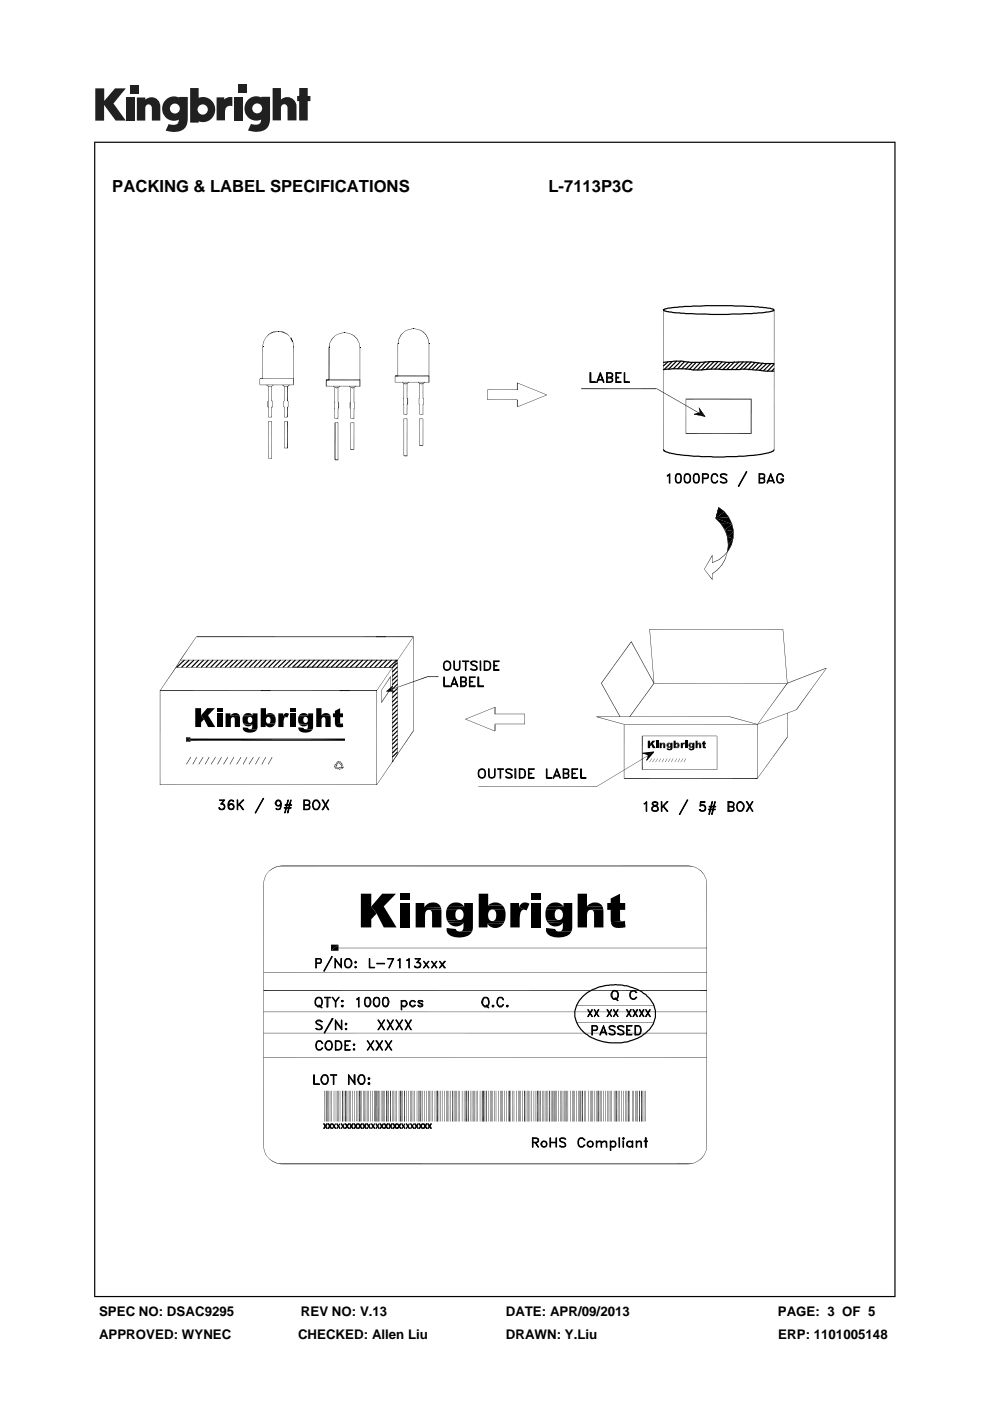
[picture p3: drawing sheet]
<svg xmlns="http://www.w3.org/2000/svg" width="210mm" height="297mm" viewBox="0 0 210 297" stroke-linecap="round" stroke-linejoin="round" font-family="sans-serif">
<defs><g id="words">
<g font-size="3.5">
<text x="23.8" y="40.6">PACKING &amp; LABEL SPECIFICATIONS</text>
<text x="116.3" y="40.6">L-7113P3C</text>
</g>
<g font-size="2.8">
<text x="21" y="279">SPEC NO: DSAC9295</text>
<text x="63.8" y="279">REV NO: V.13</text>
<text x="107.3" y="279">DATE: APR/09/2013</text>
<text x="165" y="279">PAGE: 3 OF 5</text>
<text x="21" y="283.8">APPROVED: WYNEC</text>
<text x="63.2" y="283.8">CHECKED: Allen Liu</text>
<text x="107.3" y="283.8">DRAWN: Y.Liu</text>
<text x="165.1" y="283.8">ERP: 1101005148</text>
</g>
</g></defs>
<g fill="#231f20">
<path d="M20.2 18.7h1.9v2.7l2.3-2.7h2.3l-2.6 3.2 2.6 3.7h-2.2l-2.4-3.3v3.3h-1.9z"/>
<path d="M26.7 20.7h1.8v4.9h-1.8z"/>
<path d="M49.6 20.7h1.8v4.9h-1.8z"/>
<path d="M27.6 18h1.8v1.8h-1.8z"/>
<path d="M50.6 17.9h1.8v1.8h-1.8z"/>
<path d="M29 20.7h1.8v.4a1.9 1.9 0 0 1 2.2-.3 1.9 1.9 0 0 1 1 2v2.8h-1.8v-2.7a.7 .7 0 0 0-.7-.8 .7 .7 0 0 0-.7 .8v2.7h-1.8z"/>
<path d="M45.9 20.6h1.7v.5a2.02 2.02 0 0 1 1.7-.5v1.9h-.2a1.12 1.12 0 0 0-1.4 1.3v1.7h-1.8z"/>
<path d="M57.8 18.7h1.8v2.4a1.98 1.98 0 0 1 2.2-.3 1.98 1.98 0 0 1 1.1 2v2.7h-1.9v-2.6a.7 .7 0 0 0-.7-.8 .7 .7 0 0 0-.7 .8v2.6h-1.8z"/>
<path d="M63.5 18.7h1.8v1.6h.5v1.1h-.5v4.1h-1.8v-4.1h-.5v-1.1h.5z"/>
<path d="M40.3 18.7v7.3h1.8v-.3a2.63 2.63 0 0 0 3.5-2.5 2.63 2.63 0 0 0-3.5-2.5v-2zM41.9 23.2a1.1 1.1 0 0 1 2.2 0 1.1 1.1 0 0 1-2.2 0z"/>
<path d="M35.3 21a2.56 2.56 0 0 0-.6 3.3 2.56 2.56 0 0 0 3.2 1.1 1.09 1.09 0 0 1-1.5 1.1l-.6-.2-.7 1.4a5.3 5.3 0 0 0 3.8-.2 2.69 2.69 0 0 0 .9-2.4v-4.5h-1.8v.1l-.8-.2a2.44 2.44 0 0 0-1.9 .5zM36 23a1.06 1.06 0 0 1 2.1 0 1.06 1.06 0 0 1-2.1 0z"/>
<path d="M52.8 21a2.56 2.56 0 0 0-.6 3.3 2.56 2.56 0 0 0 3.2 1 1.09 1.09 0 0 1-1.5 1.1l-.7-.1-.6 1.4a5.3 5.3 0 0 0 3.7-.3 2.69 2.69 0 0 0 1-2.3v-4.6h-1.8v.2l-.9-.3a2.44 2.44 0 0 0-1.8 .6zM53.5 23a1.06 1.06 0 0 1 2.1 0 1.06 1.06 0 0 1-2.1 0z"/>
</g>
<g fill="#000">
<path d="M55.7 73.4l.1 .1zM55.8 72.5l-.1 1zM55.9 72.5l-.2 1zM56.3 71.6l-.5 .9zM56.4 71.6l-.6 .9zM57 70.8l.1 .1-.8 .7zM56.3 71.6l.8-.7zM57 70.8l.9-.5 .1 .2zM57 70.8l1-.3-.9 .4zM59 70.1l.1 .1zM57.9 70.3l1.1-.1zM57.9 70.3h1.1l-1 .2z"/>
<path d="M59 70.2l1 .3zM59 70.2l1.1 .1-.1 .2zM60.1 70.3l.8 .6-.9-.4zM60.1 70.3l.9 .5-.1 .1zM61 70.8l.7 .8-.8-.7zM61.7 71.6l.4 .9zM61.7 71.6l.5 .9zM62.1 72.5l.2 1zM62.2 72.5l.1 1zM69.8 73.7l.1 .1zM69.9 72.8l-.2 1zM70 72.8l-.1 1h-.2z"/>
<path d="M70.4 71.8l.1 .1-.6 .9zM70.5 71.9l-.6 .9zM71.1 71.1l-.7 .7zM70.4 71.8l.7-.6-.6 .7zM71.1 71.1l1-.5zM71.1 71.1l1-.4zM73.1 70.4l.1 .1zM72.1 70.6l1-.1zM72.1 70.6h1zM73.1 70.5l1 .2zM74.1 70.6l.9 .6zM74.1 70.6l.9 .5v.1z"/>
<path d="M75 71.1l.7 .8-.7-.7zM75 71.1l.8 .7-.1 .1zM75.8 71.8l.3 1-.4-.9zM75.8 71.8l.4 1zM76.1 72.8l.2 1zM76.4 73.7l.1 .1zM76.2 72.8l.2 1zM83.8 79.7v1.4zM84.4 72.8l.1 .1zM83.8 79.8l.6-.2v.2zM83.8 79.6h.6l-.6 .2zM84.5 71.9l-.2 1z"/>
<path d="M84.6 72l-.3 .9zM85 71l.1 .1-.6 .8zM85.1 71.1l-.5 .9-.1-.1zM85.8 70.2l-.8 .8zM85 71l.8-.7-.7 .8zM85.8 70.2l.9-.4zM85.8 70.2l.9-.3zM87.7 69.5l.1 .1zM86.7 69.8l1-.2zM86.7 69.8l1-.1zM87.7 69.6l1 .3zM88.7 69.8l.9 .5z"/>
<path d="M88.7 69.8l1 .4-.1 .1zM89.7 70.2l.7 .9-.8-.8zM89.7 70.2l.7 .8v.1zM90.4 71l.4 1-.4-.9zM90.4 71l.5 .9-.1 .1zM90.9 79.7l.1 1.4zM90.9 71.9v1zM91 72.8l.1 .1zM90.9 71.9l.1 1zM55.1 80.3v1.3zM55.1 80.3l.6-.1zM55.1 80.2h.6z"/>
<path d="M56.5 81.7l.1-.1 .2 .3zM56.6 81.6l.3 .2-.1 .1zM56.8 85l.1 1.3h-.1zM56.8 86.2v.2zM56.9 86.2l-.1 .2zM56.8 81.9l.5 .1zM56.8 85h.1zM56.8 85h.1v1.3zM56.9 81.8l.4 .2zM56.9 89.4l.1-.1 .1 .1zM56.9 88.4l.1-.1 .1 .2zM57 89.3l.1 .1z"/>
<path d="M57 88.3l.1 .2zM57 97.1h.7zM57 97.2l.7-.1zM57.1 89.4h.2zM57.1 88.4l.2 .1zM57.2 89.4l.1-.1zM57.3 81.9h.4zM57.3 81.9l.4-.1zM57.2 89.4h.1zM57.3 88.4v.1zM57.3 89.3l.1 .1zM57.4 88.3l-.1 .1z"/>
<path d="M57.4 89.3l.1 .1zM57.4 88.3l.1 .1zM57.6 85h.2zM57.5 89.3l.1 .1zM57.5 88.3l.1 .2zM57.7 85l.1 1.3zM57.7 81.8l.3-.1zM57.9 81.6l.1 .1-.3 .1zM57.5 89.3l.2 .1h-.1zM57.5 88.3l.2 .1-.1 .1zM57.6 86.4l.2-.2v.2zM57.6 86.2h.2l-.2 .2z"/>
<path d="M59.9 81.7l.1-.1 .2 .3zM60 81.6l.3 .2-.1 .1zM60.1 85l.1 1.3zM60.2 86.2v.2zM60.3 86.2l-.1 .2zM60.2 81.9l.4 .1zM60.2 85h.1zM60.3 81.8l.3 .2zM60.3 88.3l.2 .2zM60.3 89.3l.2 .1zM60.3 94.9h.7zM60.3 95l.7-.1z"/>
<path d="M60.5 88.4l.1 .1zM60.5 89.4h.1zM60.6 88.4l.1 .1zM60.6 89.4h.1zM60.6 89.3l.1 .1h-.1zM60.6 81.9h.6zM60.6 88.4l.2-.1zM60.6 88.4h.2zM60.6 89.3l.2 .1zM60.8 88.3l.1 .1zM60.8 89.3l.1 .1zM61 85h.1z"/>
<path d="M60.9 88.3l.1 .2zM60.9 89.3l.1 .1zM61.1 85l.1 1.3zM61.1 86.2l-.1 .2zM61 86.2v.2zM61.3 81.6l.1 .1-.3 .1zM61.1 81.8l.3-.1-.2 .2zM62.3 80.2v1.4zM69.1 80.6l.2 1.3h-.2zM69.1 80.6h.2v1.3zM69.2 80.6l.6-.1v.1zM69.2 80.5h.6l-.6 .1z"/>
<path d="M70.6 81.9l.1-.1 .3 .4zM70.7 81.8l.3 .4zM70.9 85.3l.1 1.3zM70.9 86.6h.2zM70.9 86.7l.2-.1zM71 82.1l.4 .2zM71 82.1l.4 .1v.1zM70.9 85.4l.2-.1zM70.9 85.3h.2zM71.1 89.5v.2zM71.1 89.5l.1 .1-.1 .1zM71.1 88.7v.1z"/>
<path d="M71.1 88.7h.1zM71.1 97.4h.6l-.6 .2zM71.1 97.6l.6-.2v.2zM71.1 89.7h.2zM71.1 88.8h.2zM71.2 89.6l.1 .1zM71.2 88.7l.1 .1zM71.3 89.6l.1 .1zM71.3 88.7l.1 .1zM71.4 82.2h.4l-.4 .1zM71.4 82.2h.4zM71.5 89.5l-.1 .1z"/>
<path d="M71.5 88.6v.2zM71.4 88.7l.1 .1zM71.5 89.5l.1 .1zM71.5 88.6l.1 .2zM71.6 89.6l.1-.1v.2zM71.5 89.5h.2zM71.7 88.6l-.1 .2zM71.5 88.6h.2l-.1 .2zM71.7 85.4l.1-.1zM71.7 85.3l.2 1.3h-.2zM71.7 82.1l.4-.3 .1 .1zM71.7 89.5v.2z"/>
<path d="M71.7 88.6v.2zM71.7 86.7l.1-.1zM71.7 82.1l.5-.2-.4 .3zM71.7 85.3h.2v1.3zM74 81.9l.1-.1 .3 .4zM74.1 81.8l.3 .4zM74.2 85.3l.2 1.3h-.2zM74.3 86.7l.1-.1zM74.3 85.4l.1-.1zM74.2 85.3h.2v1.3zM74.4 82.1l.4 .2zM74.4 82.1l.4 .1v.1z"/>
<path d="M74.4 88.8h.1zM74.4 89.6v-.1l.1 .2zM74.4 95.2h.6l-.6 .2zM74.4 95.4l.6-.2v.2zM74.4 88.7l.1 .1zM74.4 89.5l.1 .2zM74.5 88.7l.1 .1zM74.5 89.6l.1 .1zM74.6 88.7l.2 .1zM74.6 89.6l.2 .1zM74.8 82.2h.4l-.4 .1zM74.8 82.2h.4z"/>
<path d="M74.7 88.7l.2-.1v.2zM74.7 88.7l.2 .1zM74.7 89.6l.2-.1zM74.7 89.6h.2zM74.9 88.6l.1 .2zM74.9 89.5l.1 .1zM75 85.3h.2zM75 85.4l.2-.1zM75 88.6v.2zM75 89.5v.2zM75.1 85.3l.1 1.3zM75.1 82.1l.4-.3v.1z"/>
<path d="M75 88.6l.1 .1-.1 .1zM75 89.5l.1 .1-.1 .1zM75 86.7l.2-.1zM75 86.6h.2zM75.1 82.1l.4-.2-.3 .3zM76.3 80.6l.1 1.3zM85.3 81l.2 .3zM85.3 81l.3 .2-.1 .1zM85.5 84.4l.1 1.3zM85.5 85.7h.2zM85.5 85.8l.2-.1zM85.5 81.3l.1-.1 .4 .3z"/>
<path d="M85.6 81.2l.4 .1v.2zM85.6 88.8l.1-.1 .1 .2zM85.5 84.5l.2-.1zM85.5 84.4h.2zM85.7 88.7l.1 .2zM85.7 87.8l.1 .1zM85.7 87.8h.2zM85.7 96.6h.7l-.7 .1zM85.7 96.7l.7-.1v.1zM85.8 88.8l.2 .1zM85.8 87.9h.2zM85.9 87.8l.1 .1z"/>
<path d="M86 81.3h.5l-.5 .2zM86 81.3h.5zM86 88.8v.1zM86 87.8v.1zM86.1 88.7l-.1 .1zM86.1 87.8v.1zM86 87.8l.1 .1zM86.1 88.7l.1 .1zM86.1 87.8l.1 .1zM86.3 84.4h.2zM86.3 84.5l.2-.1zM86.2 88.7l.1 .2z"/>
<path d="M86.2 87.9l.1-.1zM86.1 87.8h.2l-.1 .1zM86.4 84.4l.1 1.3h-.1zM86.6 81l.1 .1-.3 .1zM86.2 88.7l.2 .1-.1 .1zM86.3 85.8l.2-.1zM86.3 85.7h.2zM86.4 81.2l.3-.1-.2 .2zM86.4 84.4h.1v1.3zM88.7 81.1v-.1l.2 .3zM88.7 81l.3 .2-.1 .1zM88.8 84.4l.1 1.3z"/>
<path d="M88.9 85.8l.1-.1zM88.9 81.3l.1-.1 .4 .3zM88.9 84.5l.1-.1zM89 81.2l.4 .1v.2zM89 87.9h.2zM89 88.8l.1-.1 .1 .2zM89 94.4h.7l-.7 .1zM89 94.5l.7-.1v.1zM89.1 87.8l.1 .1zM89.1 88.7l.1 .2zM89.2 87.8l.1 .1zM89.2 88.8l.1 .1z"/>
<path d="M89.3 87.8l.1 .1zM89.3 88.8l.1 .1zM89.4 81.3h.4l-.4 .2zM89.4 81.3h.4zM89.3 87.8h.2v.1zM89.3 87.8l.2 .1zM89.3 88.8l.2-.1zM89.3 88.8h.2zM89.5 87.8l.1 .1zM89.5 88.7l.1 .1zM89.7 84.4h.1zM89.7 84.5l.1-.1z"/>
<path d="M89.6 87.8l.1 .1zM89.6 88.7l.1 .2zM89.8 84.4v1.3zM89.8 81.2l.3-.2 .1 .1zM89.7 85.8l.1-.1zM89.7 85.7h.1zM89.8 81.2l.4-.1-.4 .2zM109.6 81.1l.2 1.6h-.2zM109.6 84.8l.2 1.4h-.2zM109.7 81.1l6.3 2.6zM109.7 81.2l6.3 2.6zM109.7 86.2l6.3-2.5z"/>
<path d="M109.7 86.3l6.3-2.6zM109.6 81.1h.2v1.6zM109.6 84.8h.2v1.4zM139.2 82.4l10.4 5.9h-.1zM139.2 82.4l.1-.1 10.3 6zM148.2 86.4l1.4 1.9-1.2-.7zM147.3 87.8l1.1-.2 1.2 .7zM148.2 86.5l1.4 1.8h-.1zM148.2 86.4l1.4 1.9-1.4-1.8zM151 117.7l-1.7 3zM151 117.7l.1 1.6zM151 119.2l1.4-.5h.1z"/>
<path d="M151 117.7l.1 .1-1.7 2.9zM151 119.2l1.5-.5-1.4 .6zM151.8 109.8l3.5 1.3-2.3-.1zM152.4 107.6l-.5 2.3zM152.4 118.7l1.2-1 .1 .1zM152.5 107.6l1.2 .9-1.9 1.3zM152.4 118.7l1.3-.9-1.2 .9zM151.8 109.9l.1-.1 .8 1.1zM151.9 109.8l.9 1-.1 .1zM151.9 109.8l1 1.2-1.1-1.1zM153 111l2.3 .1-1.5 1.2zM151.9 109.8l1.1 1.2h-.1z"/>
<path d="M153.7 118.6l.1 .1-.7 1.1zM153.8 118.7l-.7 1.1zM152.8 110.8l.7 1.3-.8-1.2zM152.8 110.8l.8 1.2-.1 .1zM154.5 116.6l.1 .1-1 1zM152.5 107.6l1.1 .9-1.2-.9zM151.8 109.8l1.9-1.3 .9 1.2zM154.6 116.7l-.9 1.1-.1-.1zM152.5 107.6l1.2 .8-.1 .1zM152.9 111h.1l.7 1.4zM154.2 117.3l-.5 1.3zM153.8 112.3l1.8 .3-1.3 1.2z"/>
<path d="M153 111l.8 1.3-.1 .1zM154.2 117.3l-.4 1.4-.1-.1zM153.5 112.1l.1-.1 .5 1.2zM154.4 115.9l-.2 1.4zM153.6 112l.6 1.2zM154.4 115.4l-.2 1.6zM153.8 112.3l.4 1.5zM154.5 115.9l-.3 1.4zM154.3 113.8l1.2 .4-1 1.2zM154.5 115.4l-.3 1.6zM153.8 112.3l.5 1.5zM154.1 113.2l.2 1.4z"/>
<path d="M154.2 113.8l.2 1.6zM154.3 114.6h.2l-.1 1.3zM154.5 115.4l.6 .3-.8 1.3zM154.3 113.8l.2 1.6zM154.5 114.6l-.1 1.3zM154.2 113.2l.3 1.4h-.2zM155.2 115.3l.1 .1-.8 1.2zM153.6 108.5l.1-.1 .8 1.3zM151.8 109.8l2.8-.1 .7 1.4zM155.3 115.4l-.7 1.3-.1-.1zM153.7 108.4l.9 1.2-.1 .1zM155.5 113.8l-.3 1.5z"/>
<path d="M154.5 109.7l.1-.1 .6 1.4zM153.8 112.3l1.5-1.2 .3 1.5zM155.6 113.9l-.3 1.5zM154.6 109.6l.7 1.4zM155.5 114.2l-.4 1.5-.6-.3zM155.5 112.4v1.4zM155.2 111l.3 1.4zM154.3 113.8l1.3-1.2-.1 1.6zM155.6 112.4v1.5zM155.3 111l.3 1.4zM41.6 135l-3.3 5-.1-.1zM38.2 139.9l-.8 1.6-.1-.1z"/>
<path d="M41.6 135l-3.3 5zM38.2 139.9l.1 .1-.9 1.5zM84.3 139.9l-1 1.6-.1-.1zM84.3 139.9v.1l-1 1.5zM149.3 120.7l1.8 2.1-.1 .1zM149.3 120.7l1.8 2.1zM151 121.6l.1 1.3zM151 121.6l1.1-.8 .1 .1zM151 121.6l1.2-.7-1.1 .8zM153.1 119.8l-1 1zM152.1 120.8l1-1-.9 1.1zM37.3 141.4l-3.4 5z"/>
<path d="M37.3 141.4l.1 .1-3.4 4.9zM39.5 156.4l.8 .3-.8 .6zM39.5 156.4l.1 .9zM39.5 157.3l.8-.3v.3zM39.5 157.3l.8-.6v.3zM39.5 156.4h.8v.3zM40.3 157l.1 .3zM39.5 156.5l.8-.2v.2zM39.5 156.3h.8l-.8 .2zM40.3 156.4l.1 .3zM41.4 150.1h1.3v1.6l.6 .8-.6 .7v.9h-1.3zM43.9 150.1h1.7l-1.5 1.6 1.6 2.4h-1.6l-.8-1.6-.7-.8z"/>
<path d="M46 151.2h1.1v2.9h-1.1zM46 150.1h1.1v.8h-1.1zM47.8 151.2h1.1v.5l1.9 .1 .1 .2-1.5 .1a.55 .55 0 0 0-.4 .7v1.3h-1.2zM49 151.6a1.11 1.11 0 0 1 1.8 .2l-1.9-.1zM49.4 152.1l1.5-.1v2.1h-1.1v-1.5a.39 .39 0 0 0-.4-.5zM51.5 152h1.5a.67 .67 0 0 0-.5 .6 .67 .67 0 0 0 .5 .7l-1.4 .1-.2-.7zM51.5 154.2l1.1 .1 .3 .3h1.6a1.92 1.92 0 0 1-2.9 .2zM51.7 153.6h1.8a1.12 1.12 0 0 1-1.8 0zM51.9 151.4a1.21 1.21 0 0 1 1.7 .3h-2zM51.6 151.7h2v-.5h1l-.1 3.4h-1.5a.45 .45 0 0 0 .5-.6v-.4h-1.8l-.1-.2 1.4-.1a.66 .66 0 0 0 .5-.7 .66 .66 0 0 0-.5-.6h-1.5zM55.3 150.1h1.1v1.4h1.7l.3 .5h-1.5a.73 .73 0 0 0-.5 .7 .73 .73 0 0 0 .5 .7h1.5l-.2 .3h-1.9v.4h-1zM56.4 151.5a1.2 1.2 0 0 1 1.7 0z"/>
<path d="M56.3 153.7h1.9a1.13 1.13 0 0 1-1.9 0zM56.9 152h1.5l.1 .8-.1 .6h-1.5a.75 .75 0 0 0 .5-.7 .75 .75 0 0 0-.5-.7zM59 151.2h1.1v.5l.6 .3a.79 .79 0 0 0-.6 1.2v.9h-1.1zM60.3 151.4a.84 .84 0 0 1 1-.1l-.3 .8-.9-.4zM61.5 151.2h1.1v2.9h-1.1zM61.5 150.1h1.1v.8h-1.1zM63.3 152h1.5a.67 .67 0 0 0-.5 .6 .67 .67 0 0 0 .5 .7l-1.4 .1-.2-.7zM63.3 154.2l1.1 .1 .3 .3h1.6a1.92 1.92 0 0 1-2.9 .2zM63.5 153.6h1.8a1.12 1.12 0 0 1-1.8 0zM63.6 151.4a1.2 1.2 0 0 1 1.8 .3h-2zM63.4 151.7h2v-.5h1l-.1 3.4h-1.5a.45 .45 0 0 0 .5-.6v-.4h-1.8l-.1-.2 1.4-.1a.66 .66 0 0 0 .5-.7 .66 .66 0 0 0-.5-.6h-1.5zM67.1 150.1h1.1v1.5l1.8 .1 .1 .3-1.5 .1a.56 .56 0 0 0-.4 .7v1.3h-1.1z"/>
<path d="M68.2 151.6a1.13 1.13 0 0 1 1.8 .1zM68.6 152.1l1.5-.1v2.1h-1.1v-1.5a.39 .39 0 0 0-.4-.5zM71 150.7l1.1-.6v1.1h.7v.9h-.7v1.1l.3 .2-1.3 .1-.1-1.4h-.4v-.9h.4zM71.1 153.5l1.6-.1 .1 .7-.5 .1a.94 .94 0 0 1-1.2-.7zM73.1 156.7l.1 .3zM87.6 135l-7.7 11.4zM82.8 143.4l-1.9 2.9zM82.8 146l-1.8 3-.1-.1zM82.8 143.4l.1 .1-1.9 2.8zM82.8 146l.1 .1-1.9 2.9zM82 146.5l1.2-1.1-1.1 1.2zM82 146.5l1.7 .1z"/>
<path d="M82 146.6l1.7 .1zM83.2 145.4l-1.1 1.2zM82 146.6l.9-.3 .8 .3zM83.2 145.4l-.2 .9zM82 146.6l1.2-1.2-.3 .9zM83.2 145.4l.1 .1-.3 .8zM82.9 146.3l.8 .4zM83 146.2l.7 .4-.8-.3zM84.3 159.9l-1.1 1.5zM84.3 159.9v.1l-1 1.4zM82 146.6l8.7-3.2v.1zM82 146.5l8.7-3.1z"/>
<path d="M104.9 149.9l.2 1.5h-.2zM104.9 153.5l.2 1.5h-.2zM98.7 152.5l6.3 2.6zM98.7 152.4l6.3 2.6zM98.7 152.5l6.3-2.6zM98.7 152.4l6.3-2.5zM104.9 149.9h.2v1.5zM104.9 153.5h.2v1.5zM133.9 136l-6.3 8.9-.1-.1zM133.9 136v.1l-6.3 8.8zM127.5 144.9l4.1 7-.1 .1zM127.5 144.9l.1-.1 4 7.1z"/>
<path d="M126.5 152l5.9 1.6zM126.5 152l5.9 1.5zM138.7 144.8l-5.1 7.2-.1-.1zM138.7 144.8l.1 .1-5.2 7.1zM137.4 157h.5v.6l.2 .4-.2 .2v.4h-.5zM137.4 160.1l1.2-.6-1.4 1.7zM136.3 159.7l2.3-.2-1.2 .6zM137.7 133.4l1.1 11.4zM133.9 136.1l4.9 8.7-.1 .1zM133.9 136l4.9 8.8-4.9-8.7zM138.4 157h.6l-.5 .6 .6 1h-.6l-.6-1zM139.2 157.5h.5v1.1h-.5z"/>
<path d="M139.2 157h.5v.3h-.5zM139.9 157.5l1.2 .3-.7 .1-.1 .7h-.4zM140.3 157.6a.43 .43 0 0 1 .8 .1zM140.5 157.8h.6v.8h-.4v-.7zM141.4 157.8h.6l-.2 .2 .2 .3h-.6zM141.4 158.6l1.2 .2a.68 .68 0 0 1-1.2-.2zM141.5 158.4h.7l-.2 .2zM141.5 157.6a.47 .47 0 0 1 .7 0zM141.5 157.7l1.1-.2v1.3h-.6l.2-.1v-.3h-.7l.7-.2v-.2l-.2-.2h-.6zM142.9 157h.4v.6h.7l.1 .2h-.6l-.2 .2 .2 .3h.6l-.1 .1-1.1 .2zM143.3 157.6l.3-.1 .4 .1zM143.3 158.5h.7a.45 .45 0 0 1-.7 0z"/>
<path d="M143.5 157.8h.6v.5h-.6l.2-.2zM144.4 157.5h.4v.2l.2 .1-.1 .1-.1 .7h-.4zM144.9 157.5h.4l-.1 .3-.4-.1zM145.3 157.5h.5v1.1h-.5zM145.3 157h.5v.3h-.5zM146.1 157.8h.6l-.2 .2 .2 .3h-.6zM146.1 158.6l1.1 .2a.68 .68 0 0 1-1.1-.2zM146.1 158.4h.7l-.2 .2zM146.1 157.6a.47 .47 0 0 1 .8 0zM146.1 157.7l1.2-.2-.1 1.3h-.5l.1-.1v-.3h-.7l.7-.2 .1-.2-.2-.2h-.6zM147.5 157h.5v.6l.7 .1-.7 .2v.7h-.5zM148 157.6a.45 .45 0 0 1 .7 .1z"/>
<path d="M148.1 157.8h.6v.8h-.4v-.7zM149.1 157.3l.4-.3v.5h.2v.3h-.2l.1 .5-.5 .1v-.6h-.2zM149.1 158.4l.6-.1v.3h-.5zM166.9 144.8l-6.3 8.8zM160.7 153.5l8.3-3.1zM160.7 153.6l8.3-3.2zM166.9 144.8l.1 .1-6.3 8.7zM154.8 152l5.9 1.6zM154.8 152l5.9 1.5zM166 133.4l1 11.4zM166.9 144.8l8.3-3.2-8.2 3.3zM167 144.9l8.2-3.3 .1 .1z"/>
<path d="M175.2 141.7l-6.2 8.8-.1-.1zM175.2 141.7l-6.2 8.8zM40.4 160.5l-.8 1.6-.1-.1zM40.4 160.5l.1 .1-.9 1.5zM41.7 160.5l-.8 1.6-.1-.1zM41.7 160.5l.1 .1-.9 1.5zM43 160.5l-.8 1.6-.1-.1zM43 160.5l.1 .1-.9 1.5zM44.3 160.5l-.7 1.6-.1-.1zM44.3 160.5l.1 .1-.8 1.5zM45.7 160.5l-.9 1.6-.1-.1zM45.7 160.5l.1 .1-1 1.5z"/>
<path d="M46.9 160.5l-.7 1.6-.1-.1zM46.9 160.5l.1 .1-.8 1.5zM48.3 160.5l-.9 1.6v-.1zM48.3 160.5l.1 .1-1 1.5zM49.6 160.5l-.8 1.6-.1-.1zM49.6 160.5v.1l-.8 1.5zM51.1 160.5l-.9 1.6v-.1zM51.1 160.5l.1 .1-1 1.5zM52.4 160.5l-.8 1.6-.1-.1zM52.4 160.5v.1l-.8 1.5zM53.7 160.5l-.8 1.6-.1-.1zM53.7 160.5l.1 .1-.9 1.5z"/>
<path d="M55 160.5l-.8 1.6-.1-.1zM55 160.5l.1 .1-.9 1.5zM56.3 160.5l-.7 1.6-.1-.1zM56.3 160.5l.1 .1-.8 1.5zM57.7 160.5l-.8 1.6-.1-.1zM57.7 160.5l.1 .1-.9 1.5zM71.1 162.1v.6l-.2-.1zM71.1 162.1v.6zM71.3 162.2l-.2 .7zM71 162.1l.1 .1zM71.1 162v.1h-.1zM71.1 162.9l.1 .1z"/>
<path d="M71 162.7l.2 .2zM71.3 162.2h.2l-.3 .7zM71.1 162.9h.1zM71 162.6l.2 .3zM71.3 161.8l.4 .1zM71.7 161.4l-.3 .4h-.1zM71.1 162.1l.2-.2zM71 162l.3-.1zM71.7 161.4v.1l-.3 .3zM71.3 162l.3 .2-.1 .1zM71.4 162.2h.2zM71.3 161.9l.3 .3z"/>
<path d="M71.4 162.1l.2 .1zM71.9 161.6l-.2 .4-.1-.1zM71.2 162.7l.5 .1zM71.2 162.6l.5 .1zM71.9 161.6l-.2 .4zM71.7 161.5l.5 .5v.1zM71.7 161.4v.1zM71.7 161.4h.4zM71.7 161.5l.4-.1zM71.2 163l.5-.1v.2zM71.2 162.9h.5zM71.7 162.8l.1 .2z"/>
<path d="M71.7 161.5l.1-.1 .4 .6zM71.8 162.9l.3 .2-.1 .1zM71.7 162.8v-.1l.1 .3zM71.9 162.7l.2 .1zM71.8 162.9l.3 .2zM71.9 162.6l-.1 .3zM72 163l.1 .2zM71.9 162.6v.3zM72.1 161.5l.4 .3-.1 .1zM72.2 162v.2zM72.2 162.1h.2zM72.2 162.2l.2-.1z"/>
<path d="M72.1 161.5l.1-.1 .3 .4zM72.3 162.3l.3 .4zM72.4 162.3l.2 .4-.3-.4zM72.5 161.8l-.1 .3zM72.5 161.8v.1zM72.5 161.8v.3zM72.3 162.3l.3-.2-.2 .2zM72.6 162.1l.2 .5zM72.1 163.1l.5-.2zM72.1 163l.5-.1zM72.6 162.1l.1 .1-.3 .1zM72 162.8l.7-.2z"/>
<path d="M72.7 162.6l.1 .1zM72 162.9l.7-.3 .1 .2zM72.7 162.6l.1 .1v.1zM72.8 162.6l-.1 .4zM72.8 162.6v.1zM87.6 154.9l-7.7 11.5zM87.6 154.9l.1 .1-7.8 11.4zM126.7 166.7l11.9-7.2zM138.2 160.8l-.5 .8zM138.2 160.8l-.4 .8zM138.8 160.8l-.5 .8zM138.8 160.8l-.4 .8z"/>
<path d="M139.4 160.8l-.4 .8zM139.4 160.8l-.3 .8zM140.1 160.8l-.4 .8zM140.1 160.8l-.3 .8zM140.8 160.8l-.4 .8zM140.8 160.8l-.3 .8zM141.5 160.8l-.5 .8zM141.5 160.8l-.4 .8zM142.1 160.8l-.5 .8zM142.1 160.8l-.4 .8zM142.7 160.8l-.4 .8zM142.7 160.8l-.3 .8z"/>
<path d="M143.5 160.8l-.4 .8zM143.5 160.8l-.3 .8zM144.2 160.8l-.4 .8zM144.9 160.8l-.6 .8zM144.9 160.8l-.5 .8zM145.4 160.8l-.4 .8zM145.4 160.8l-.3 .8zM166.9 156.2l-6.3 8.9zM166.9 156.2l.1 .1-6.3 8.8zM56 186.5l-.2 1zM56.1 186.5l-.3 1zM56.3 185.5l-.3 1z"/>
<path d="M56.4 185.5l-.4 1zM57 184.7l-.7 .8zM57 184.8l-.7 .7zM57 184.7l.8-.6 .1 .1zM57 184.7l.9-.5zM57.8 184.1l.9-.4 .1 .1zM57.8 184.1l1-.3-.9 .4zM58.7 183.7l1-.2v.2zM58.7 183.7h1zM76.5 189.5h2.2v2.7l1.2 1.5-1.2 1.2v1.7h-2.2zM81.1 189.5h2.9l-2.6 2.7 2.7 4.4h-2.7l-1.5-2.9-1.2-1.5zM84.8 191.5h2v5.1h-2z"/>
<path d="M84.8 189.5h2v1.3h-2zM88.2 191.5h1.8v.8l3.5 .1 .1 .4-2.6 .1a.95 .95 0 0 0-.9 1.2v2.5h-1.9zM90.2 192.1a1.98 1.98 0 0 1 3.3 .3l-3.5-.1zM91 192.9l2.6-.1v3.8h-2v-2.8a.73 .73 0 0 0-.6-.9zM94.7 192.8h2.7a1.25 1.25 0 0 0-.5 2.1l.5 .2-2.5 .1-.3-1zM94.8 196.8l1.9 .2 .2 .3 .3 .2h2.9a2.91 2.91 0 0 1-3.1 1.3 1.98 1.98 0 0 1-2.3-2zM95.1 195.6l3.2 .1a2.01 2.01 0 0 1-3.2-.1zM95.3 191.9a2.15 2.15 0 0 1 3.1 .3l-3.4 .1zM95 192.3l3.4-.1v-.7h1.9v5.1l-.2 .9h-2.6a.81 .81 0 0 0 .8-1v-.8l-3.2-.1-.2-.4 2.5-.1a1.18 1.18 0 0 0 .9-1.2 1.18 1.18 0 0 0-.9-1.1h-2.7zM101.5 189.5h2v2.5h3.1l.5 .8h-2.7a1.26 1.26 0 0 0-.7 2l.3 .4 .4 .1h2.6l-.2 .5-3.4 .1v.7h-1.9zM103.5 192a2.15 2.15 0 0 1 3.1 0zM103.4 195.9l3.4-.1a2.02 2.02 0 0 1-3.4 .1z"/>
<path d="M104.4 192.8h2.7a4.1 4.1 0 0 1-.1 2.5h-2.6a1.27 1.27 0 0 0 .8-1.8l-.2-.5zM108.2 191.5h1.9v.8l1 .6a1.62 1.62 0 0 0-.9 2v1.7h-2zM110.6 191.6a1.59 1.59 0 0 1 1.7 0l-.6 1.4-1.6-.7zM112.7 191.5h2v5.1h-2zM112.7 189.5h2v1.3h-2zM115.8 192.8h2.7a1.25 1.25 0 0 0-.5 2.1l.5 .2-2.5 .1-.3-1zM115.8 196.8l2 .2 .1 .3 .4 .2h2.9a2.91 2.91 0 0 1-3.2 1.3 1.98 1.98 0 0 1-2.2-2zM116.2 195.6l3.2 .1a2.01 2.01 0 0 1-3.2-.1zM116.4 191.9a2.15 2.15 0 0 1 3.1 .3l-3.5 .1zM116 192.3l3.5-.1v-.7h1.9v5.1l-.2 .9h-2.7a.81 .81 0 0 0 .9-1v-.8l-3.2-.1-.2-.4 2.5-.1a1.18 1.18 0 0 0 .9-1.2 1.18 1.18 0 0 0-.9-1.1h-2.7zM122.5 189.5h2v2.6l3.3 .1 .2 .6-2.7 .1a.95 .95 0 0 0-.8 1.2v2.5h-2zM124.5 192.1a2.03 2.03 0 0 1 3.3 .1z"/>
<path d="M125.3 192.9l2.7-.1v3.8h-2v-2.8a.73 .73 0 0 0-.7-.9zM129.5 190.5l2-1v2h1.1v1.4h-1.1v2.1l.2 .3h.2l-2.3 .2-.1-2.6h-.7v-1.4h.7zM129.6 195.5l2.9-.3 .2 1.4-1.2 .1a1.48 1.48 0 0 1-1.9-1.2zM146 183.5l1.1 .3zM146 183.5l1.1 .3-1.1-.1zM147.1 183.7l.9 .5zM148 184.1l.7 .7zM148 184.1l.8 .6-.1 .1zM148.7 184.8l.1-.1 .5 .8zM148.8 184.7l.6 .8zM149.3 185.5l.5 1zM149.8 186.5v1z"/>
<path d="M149.4 185.5l.4 1zM149.8 186.5l.1 1zM70.2 200.4h1.5l-1.5 1.1zM70.2 201.5l1.5-1.1v1.1zM70.2 200.3h1.5zM70.2 200.4l1.5-.1zM70.2 200.4l.1 1.1zM71.7 200.4l.1 1.1zM70.2 201.5h1.5zM55.8 242.9l.2 1zM55.9 242.9l.2 1zM56 243.9l.3 .9z"/>
<path d="M56.1 243.9l.3 .9zM56.3 244.8l.7 .9zM56.4 244.8l.6 .9zM57 245.6l.8 .7zM57 245.6l.9 .6-.1 .1zM57.8 246.3l.1-.1 .8 .5zM57.9 246.2l.9 .4-.1 .1zM58.7 246.7l1 .1zM58.8 246.6l.9 .1v.1zM146 246.7h1.1l-1.1 .1zM146 246.7l1.1-.1zM147.1 246.6l.9-.3z"/>
<path d="M147.1 246.6l.9-.4zM148 246.2l.8-.5zM148 246.2l.7-.6 .1 .1zM149.3 244.8l-.6 .8zM149.4 244.8l-.6 .9-.1-.1zM149.8 243.9l-.5 .9zM149.8 242.9v1zM149.9 242.9l-.1 1z"/>
<path d="M20 30v245h169.9v-245zM20.2 30.3h169.5v244.5h-169.5z"/>
</g>
<g fill="none" stroke="#000" stroke-width=".25">
<path d="M62.2 73.5h.1M125.1 79h.2v2l1 .1h-1.2zM127.3 79l.8 2.1-.8-1.7-.7 1.7zM128.8 80l.9-.1 .2-.4-.4-.4h-.7v1.9l.9-.1 .2-.3-.2-.4-.9-.1M129.5 80a.55 .55 0 0 1 .5 .5 .55 .55 0 0 1-.5 .6h-.8v-2.1h.8a.55 .55 0 0 1 .5 .6 .55 .55 0 0 1-.5 .5M130.6 79h1.1l-1 .1v1.9l1 .1h-1.1zM130.7 80h.5v.1h-.5M132.4 79l.1 2 1 .1h-1.1zM140.7 65.7h.1a22.4 22.4 0 0 1 6.2-.8h9.3a37.9 37.9 0 0 1 7.6 .6l.2 .2v.2a66.7 66.7 0 0 1-10.5 .8l-4-.1a51.7 51.7 0 0 1-8.7-.7zM140.7 76.8l1.9-.1a11.1 11.1 0 0 1 3.9 .1l4.6-.1 3.7 .1 3.9-.1 3.5 .4h1.9M140.7 78.4l1.4-.1a23.1 23.1 0 0 1 5.5 .1l3.5-.1h7.2l4.1 .4h1.7M141.6 76.7l-.9 .9"/>
<path d="M142.6 76.7l-1.7 1.7M143.5 76.6l-1.7 1.7M144.4 76.6l-1.6 1.6M145.2 76.7l-1.4 1.5M146 76.7l-1.4 1.5M146.9 76.8l-1.5 1.5M147.6 76.8l-1.4 1.6M148.6 76.8l-1.5 1.6M149.6 76.7l-1.7 1.7M150.5 76.7l-1.7 1.7M151.5 76.7l-1.7 1.7M152.3 76.7l-1.5 1.6"/>
<path d="M153.1 76.7l-1.5 1.6M154 76.8l-1.5 1.5M154.8 76.8l-1.5 1.6M155.8 76.7l-1.6 1.7M156.7 76.7l-1.6 1.7M157.6 76.7l-1.6 1.7M158.5 76.7l-1.5 1.7M159.3 76.7l-1.5 1.6M160.2 76.8l-1.5 1.6M160.9 76.9l-1.4 1.5M161.8 77l-1.5 1.4M162.6 77.1l-1.5 1.4"/>
<path d="M163.5 77.1l-1.6 1.5M164.1 77.3l-1.3 1.4M164.1 78.2l-.4 .5M126.8 80.6h1.1M126.9 80.5h.9M140.7 95.4a3.8 3.8 0 0 0 2.5 .9l5.5 .5h7.6a30.5 30.5 0 0 0 7.6-1.1l.2-.3M148.4 87.6l-1.1 .2M141.6 100.8l.5-.3v1.9l-.1-1.8-.4 .4zM143.5 100.6h.8M143.5 102.2h.8M143.5 100.5a.65 .65 0 0 1 .9 .3 1.83 1.83 0 0 1-.1 1.5 .65 .65 0 0 1-1-.2 1.83 1.83 0 0 1 .2-1.6zM143.6 100.5a1.66 1.66 0 0 0 0 1.8"/>
<path d="M144.2 100.5a1.66 1.66 0 0 1 0 1.8M145.4 100.6h.7M145.4 102.2h.7M145.4 100.5a.77 .77 0 0 1 1 .3 1.53 1.53 0 0 1-.3 1.5 .68 .68 0 0 1-.9-.2 1.83 1.83 0 0 1 .2-1.6zM145.5 100.5a1.32 1.32 0 0 0 0 1.8M146 100.5a1.32 1.32 0 0 1 0 1.8M147.3 100.6h.8M147.3 102.2h.8M147.3 100.5a.65 .65 0 0 1 .9 .3 1.83 1.83 0 0 1-.1 1.5 .65 .65 0 0 1-1-.2 1.83 1.83 0 0 1 .2-1.6zM147.4 100.5a1.66 1.66 0 0 0 0 1.8M148 100.5a1.66 1.66 0 0 1 0 1.8M149.1 101.4l1-.1v-.7l-1-.1-.1 1.9v-1.9h.8l.4 .1 .1 .5-.2 .3-1 .1"/>
<path d="M151.2 100.5h.6l.4 .5-.4-.5h-.4a1.11 1.11 0 0 0 0 1.8h.4l.4-.3-.4 .4a1.02 1.02 0 0 1-1-.7 1.02 1.02 0 0 1 .4-1.2zM152.8 100.7a.99 .99 0 0 1 1.4 0h-.2a.94 .94 0 0 0-1.1 0l.1 .4a1.61 1.61 0 0 1 1.2 .9l-.1 .2a1.02 1.02 0 0 1-1.3-.1l.5 .2 .7-.1a.49 .49 0 0 0-.3-.7 .84 .84 0 0 1-.9-.5zM158.3 100l-1.7 3.1zM161.1 101.4l.9-.1v-.7l-.9-.1v1.8l.9-.1a.48 .48 0 0 0-.2-.7h-.7M161.8 101.4a.52 .52 0 0 1 .4 .5 .52 .52 0 0 1-.4 .5h-.8v-1.9h.8l.3 .1 .1 .5-.4 .4M162.9 102h1.2M163 101.9h1M163.5 100.5l.7 1.9-.7-1.7-.8 1.7zM165.1 100.5h.1a.77 .77 0 0 1 1 .5h-.2l-.3-.5h-.5a1.08 1.08 0 0 0 0 1.8l.7-.2 .1-.4h-.3v-.1h.5v.4l-.5 .4a1.02 1.02 0 0 1-1-.7 1.02 1.02 0 0 1 .4-1.2zM39.1 140l-1.6 1.4M40.1 140l-1.5 1.4M41.1 140l-1.5 1.4"/>
<path d="M42.1 140l-1.4 1.4M43.1 140l-1.4 1.4M44.1 140l-1.4 1.4M45.2 140l-1.5 1.4M46.2 140l-1.5 1.4M47.2 140l-1.4 1.4M48.3 140l-1.5 1.4M49.3 140l-1.5 1.4M50.3 140l-1.5 1.4M51.3 140l-1.5 1.4M52.4 140l-1.6 1.4M53.4 140l-1.5 1.4"/>
<path d="M54.4 140l-1.4 1.4M55.4 140l-1.4 1.4M56.4 140l-1.4 1.4M57.4 140l-1.4 1.4M58.5 140l-1.5 1.4M59.5 140l-1.5 1.4M60.6 140l-1.6 1.4M61.6 140l-1.5 1.4M62.6 140l-1.5 1.4M63.6 140l-1.5 1.4M64.6 140l-1.5 1.4M65.6 140l-1.4 1.4"/>
<path d="M66.7 140l-1.5 1.4M67.7 140l-1.5 1.4M68.7 140l-1.4 1.4M69.7 140l-1.4 1.4M70.7 140l-1.4 1.4M71.8 140l-1.5 1.4M72.8 140l-1.5 1.4M73.9 140l-1.6 1.4M74.9 140l-1.6 1.4M75.9 140l-1.5 1.4M76.9 140l-1.4 1.4M77.9 140l-1.4 1.4"/>
<path d="M78.9 140l-1.4 1.4M79.9 140l-1.4 1.4M81 140l-1.5 1.4M82 140l-1.5 1.4M83 140l-1.4 1.4M84.1 140l-1.5 1.4M84.3 140.6l-1.1 .9M84.3 141.4l-1.1 1M84.3 142.4l-1.1 1M84.3 143.3l-1.1 .9M84.3 144.1l-1.1 1.1M84.3 145.1l-1.1 1"/>
<path d="M84.3 146l-1.1 .9M84.3 146.9l-1.1 1M84.3 147.8l-1.1 1M84.3 148.7l-1.1 .9M84.3 149.6l-1.1 1M84.3 150.5l-1.1 1M84.3 151.4l-1.1 1M84.3 152.3l-1.1 1M84.3 153.2l-1.1 1M84.3 154.1l-1.1 1M84.3 155l-1.1 1M84.3 155.9l-1.1 1"/>
<path d="M84.3 156.8l-1.1 1M84.3 157.7l-1.1 1M84.3 158.6l-1.1 1M84.3 159.5l-1.1 1M94.2 143.5v1.9h1.1v.2h-1.1zM94.4 140.3a.85 .85 0 0 1 1.1 .8 .85 .85 0 0 1-1.1 .8 1.33 1.33 0 0 1 0-1.6zM94.4 140.2a.87 .87 0 0 1 1 .2 .87 .87 0 0 1 .2 .9 .81 .81 0 0 1-1 .8 .81 .81 0 0 1-.5-1.2zM95.8 145.1h1.2M95.9 145h.9M96.3 140.2l.1 1.4a.56 .56 0 0 0 .5 .4 .56 .56 0 0 0 .6-.4v-1.4v1.4a.65 .65 0 0 1-.6 .5 .65 .65 0 0 1-.6-.5zM96.4 143.5l.7 2.1-.7-1.8-.8 1.8zM97.8 144.5l.9-.1v-.7l-.9-.1v1.8l.9-.1a.48 .48 0 0 0-.2-.7h-.7"/>
<path d="M98.1 140.2h1.3zM98.5 144.5a.56 .56 0 0 1 .4 .5 .56 .56 0 0 1-.4 .6h-.8v-2.1h.8l.3 .2 .1 .5-.4 .4M98.7 140.2v1.9l.1-1.9M99.6 143.5h1.2l-1.1 .1v1.8h1.1v.2h-1.2zM99.7 144.5h.6l-.6 .1M99.8 140.4a.99 .99 0 0 1 1.4 0l-.9-.2-.2 .1-.1 .3a1.02 1.02 0 0 0 .9 .6 .5 .5 0 0 1 .3 .5 .5 .5 0 0 1-.4 .4h-.5l-.5-.2 .5 .1 .8-.1a.52 .52 0 0 0-.3-.7 1.02 1.02 0 0 1-1-.6zM101.4 143.5h.1v1.9h1v.2h-1.1zM101.9 140.2v1.9zM102.7 140.2h.7a1.03 1.03 0 0 1 .7 .9 1.03 1.03 0 0 1-.7 1h-.7zM102.8 140.2h.6a.95 .95 0 0 1 .6 .9 .95 .95 0 0 1-.6 .9h-.6zM104.7 140.2h1.1h-1v1.8l1 .1h-1.1zM104.8 141.1h.6l-.6 .1"/>
<path d="M136.3 159.7l2.3-.2-1.4 1.7M46.5 171.4l.3 .2M46.9 170.4a.66 .66 0 0 1 .8 .5 .66 .66 0 0 1-.5 .8 .66 .66 0 0 1-.8-.5h.1a.6 .6 0 0 0 .9 .3l.2-.3M47.3 170.5a.62 .62 0 0 1 .3 .5 .62 .62 0 0 1-.3 .6M47.5 169.6l-.6 .9h.3l.4 .4M47.5 169.7l-.9-.1h1l-.7 .9M48.5 170.9l.5-.4 .4 .1 .2 .3M48.5 171.2l.5 .4 .4-.1 .2-.3M48.7 169.9l.3-.2 .5 .2M48.8 169.7a1.32 1.32 0 0 0 .1 1.9M48.9 170.5l-.4 .5M49.1 170.5l.5 .5-.1 .4-.4 .2"/>
<path d="M49.4 169.7l.2 .3a.58 .58 0 0 0-.9-.3 1.76 1.76 0 0 0-.2 1.7 .64 .64 0 0 0 .9 .2 .64 .64 0 0 0 0-1 .64 .64 0 0 0-.9 .1M50.3 169.6l.1 2.1zM50.4 170.8l1.1-1.2h.2l-1.3 1.3M50.7 170.5l.8 1.2h.2l-1-1.2M55.8 169.3l-1.7 3zM58.5 170.1l.5-.4 .4 .2 .1 .2M58.5 170.4l.2 .3 .3 .1 .4-.1 .1-.3M58.6 171.5h.8M58.9 169.7a.62 .62 0 0 0-.4 .6 .62 .62 0 0 0 .4 .5M59.1 169.7a1.28 1.28 0 0 1 .2 1.9M59.5 170.6a.66 .66 0 0 1-.7 .3 .66 .66 0 0 1-.4-.7l.3-.5a.62 .62 0 0 1 .9 .6 1.05 1.05 0 0 1-.6 1.4l-.4-.1-.1-.2 .2 .2M59.5 170.3v.3l-.4 .2"/>
<path d="M60.3 171.2l1.4 .1zM60.5 170.6l1.3 .1zM61.1 169.6l-.7 2.7zM61.7 169.6l-.7 2.7zM64.5 170.6h.7l.4-.1v-.6l-.4-.2h-.7v1.9l1.1-.1v-.7l-1.1-.1M65.2 170.6l.4 .1 .1 .3-.1 .5-.4 .2h-.7v-2.1l1.1 .1a.69 .69 0 0 1 0 .9l-.4 .1M66.7 169.9l.3-.2 .4 .2a1.08 1.08 0 0 1 0 1.6 .68 .68 0 0 1-1-.6v-.5zM66.7 169.7l.1-.1a1.02 1.02 0 0 1 1.1 1 1.02 1.02 0 0 1-1.1 1.1 1.28 1.28 0 0 1-.1-2zM68.3 169.6h.2l1.2 2.1zM69.6 169.6l-1.1 2.1h-.2zM83.2 161.4h.1M101.6 163.3a.83 .83 0 0 1 1.1-.2 .83 .83 0 0 1 .3 1.1 .81 .81 0 0 1-1.1 .7 .81 .81 0 0 1-.5-1.1z"/>
<path d="M101.9 163.2a.68 .68 0 0 1 1 .6 .8 .8 0 0 1-.8 1.1 .99 .99 0 0 1-.2-1.7zM103.6 163l.2 1.7 .4 .2a.57 .57 0 0 0 .7-.5v-1.4l.1 1.4a.68 .68 0 0 1-.7 .6 .68 .68 0 0 1-.7-.6zM105.6 163l1.2 .1zM106.1 163.1v1.9l.1-1.9M107.3 163.3a.94 .94 0 0 1 1.3 0l-.9-.2-.3 .2v.1a1.02 1.02 0 0 0 .9 .6l.3 .4v.3a.99 .99 0 0 1-1.3 0l.4 .2 .7-.1 .1-.4-.2-.3a1.03 1.03 0 0 1-1-.8zM109.2 163h.2v2h-.2zM110.2 163a1.01 1.01 0 0 1 1.2 1 1.01 1.01 0 0 1-1.2 1zM110.2 163.1a.97 .97 0 0 1 1.2 .5 .97 .97 0 0 1-.3 1.2l-.9 .1zM112.1 163h1.2l-1.1 .1v1.8l1.1 .1h-1.2zM112.2 164h.6h-.6M115.9 163l.1 1.9 1.1 .1h-1.2zM117.5 164.5h1.2"/>
<path d="M117.6 164.4h1M118.1 163l.8 2-.8-1.7-.8 1.7zM119.6 164h.6a.43 .43 0 0 0 .4-.5 .43 .43 0 0 0-.4-.4h-.6v1.8l.9-.1v-.7l-.9-.1M120.2 164l.4 .3v.5l-.4 .2h-.7v-2h.7a.51 .51 0 0 1 .5 .5 .51 .51 0 0 1-.5 .5M121.3 163h1.2l-1.1 .1v1.8l1.1 .1h-1.2zM121.4 164h.6h-.6M123.2 163l.1 1.9 1 .1h-1.1zM136.6 170.4l.6-.4v2l-.1-1.8zM138.3 171.7l.4 .2M138.4 170.2h1M138.4 170.1a.49 .49 0 0 0 .4 .8 .63 .63 0 0 1 .7 .8 .78 .78 0 0 1-1.2 0l.1-.5 1-.5 .1-.4a.7 .7 0 0 0-1.1-.2zM138.6 170.1l-.2 .4 .7 .4a.59 .59 0 0 1 .5 .4 .59 .59 0 0 1-.2 .6l-.6 .1-.4-.1-.1-.2v-.5l1.1-.6v-.5"/>
<path d="M139.5 171.7l-.3 .2M140.3 170l.1 2zM140.4 171.2l1.1-1.2h.1l-1.2 1.2M140.6 170.9l.9 1.1h.1l-.9-1.1M145.8 169.6l-1.7 3.1zM148.5 171.7l.2 .2M149.3 170.7a.68 .68 0 0 1 0 1.2M149.6 171.2l-.5-.5-.6 .2 .1-.9h.9v.1h-.8l-.1 .6a.72 .72 0 0 1 1 .3 .72 .72 0 0 1-.3 1 .72 .72 0 0 1-1-.3h.2a.67 .67 0 0 0 .9 .1l.2-.3M150.3 171.6l1.4 .1zM150.4 171l1.4 .1zM151 170l-.6 2.7zM151.6 170l-.7 2.7z"/>
<path d="M154.6 171l.9-.1v-.7l-.9-.1v1.8l.9-.1v-.6l-.9-.1M155.2 171l.3 .1 .2 .2-.1 .5-.4 .2h-.8v-2h.8l.4 .2v.7l-.4 .2M156.4 170.3l.4-.3a1.02 1.02 0 0 1 1 1 1.02 1.02 0 0 1-1 1 1.24 1.24 0 0 1-.4-1.7zM156.6 170.2h.8a1.08 1.08 0 0 1 0 1.6 .68 .68 0 0 1-1-.6v-.5zM158.3 170h.2l1.2 2zM159.6 170l-1.1 2h-.2zM67 216.6l.4-.3h.4l.6 .3-.6-.2-.7 .2 .1 .4 1.2 .7v.4a.99 .99 0 0 1-1.4 0l.4 .1 .7-.1 .1-.4-.2-.2a1.03 1.03 0 0 1-1-.9zM67 211.7a.81 .81 0 0 1 1-.2 .81 .81 0 0 1 .4 1 .78 .78 0 0 1-.7 1 .78 .78 0 0 1-.9-.8zM67.1 204.2h.7a.47 .47 0 0 0 .3-.5 .47 .47 0 0 0-.3-.4h-.7l-.1 1.9v-2h.8l.4 .4a.52 .52 0 0 1-.4 .7h-.7M67.3 211.6a.68 .68 0 0 1 1 .6l-.1 .8a.68 .68 0 0 1-.7 .3 .68 .68 0 0 1-.6-.6v-.5zM67.7 213.1l.6 .6zM68.9 211.5h1.1z"/>
<path d="M69.4 211.5v2h.1v-2M70.4 202.8l-1.7 3.1zM70.5 215.9h.1l-1.8 3.1zM71.1 203.2l1.2 1.7 .1-1.7v2l-1.3-1.7v1.7zM71.1 216.3l1.3 1.8 .1-1.8v2l-1.3-1.7-.1 1.7zM71.1 212.4l.8-.9-.7 .9v1.1l-.1-1.1-.6-.9 .7 .9M72.4 212.2l.3-.1 .1 .2-.2 .1zM72.4 213.2l.3-.1v.4zM72.6 212.2h.1M72.6 213.2h.1M72.6 212.2l.1 .1zM72.6 213.2l.1 .1z"/>
<path d="M73.3 218.1h.1l.1 .1-.2 .1zM73.3 217h.2l-.1 .3-.1-.1zM73.3 217h.1M73.3 218.1h.1M73.3 217l.1 .2zM73.3 218.1l.1 .1zM73.4 203.4a.85 .85 0 0 1 1.2 .8 .85 .85 0 0 1-1.2 .8 1.33 1.33 0 0 1 0-1.6zM73.4 203.3a.94 .94 0 0 1 1.3 .9 .94 .94 0 0 1-1.3 .9l-.3-.7 .1-.7zM75.3 205l.2-.1v.2l-.1 .1zM75.4 203.8l.1 .2v.2l-.2-.1zM75.4 204h.1M75.4 205h.1"/>
<path d="M75.4 204l.1 .1zM75.4 205l.1 .1zM75.7 211.8l.4-.3v2v-1.9l-.4 .4zM77.6 213.2h.7M77.6 211.5a.65 .65 0 0 1 .9 .3 1.1 1.1 0 0 1-.6 1.7 1.36 1.36 0 0 1-.3-2zM77.6 211.6h.7M77.7 211.5a1.66 1.66 0 0 0 0 1.8M78.3 211.5a1.66 1.66 0 0 1 0 1.8M78.3 203.2l.1 1.9 1 .1h-1.1zM79.5 213.2h.8M79.5 211.5a.68 .68 0 0 1 1 .3 1.41 1.41 0 0 1-.6 1.7 .92 .92 0 0 1-.7-1.2l.1-.5zM79.5 211.6h.8"/>
<path d="M79.6 211.5a1.32 1.32 0 0 0 0 1.8M79.9 204.3h1.7zM80.2 216.3l1.4 2zM80.2 211.5a1.66 1.66 0 0 1 0 1.8M81.4 213.2h.7M81.4 211.5a.65 .65 0 0 1 .9 .3 1.1 1.1 0 0 1-.6 1.7 1.36 1.36 0 0 1-.3-2zM81.4 211.6h.7M81.5 216.3l-1.3 2zM81.5 211.5a1.66 1.66 0 0 0 0 1.8M82.1 211.5a1.66 1.66 0 0 1 0 1.8M82.1 216.3l1.3 2zM83.3 216.3l-1.2 2z"/>
<path d="M83.4 203.2l-.9 2 1-2h-1.3l1.2 .1M84 216.3l1.4 2zM84.4 203.6l.5-.4v2l-.1-1.8zM85.1 212.1l.1 2zM85.2 212.4a.63 .63 0 0 1 1 0l.2 .3a.87 .87 0 0 1-.8 .8l-.4-.4 .4 .2a.48 .48 0 0 0 .6-.6l-.1-.3-.2-.2zM85.3 216.3l-1.3 2zM86 216.3l1.2 2zM86.3 203.6l.5-.4v2l-.1-1.8zM87 212.4a.7 .7 0 0 1 1.1 0l-.1 .1a.52 .52 0 0 0-.9-.1l-.1 .5 .2 .3a.52 .52 0 0 0 .8-.1h.1a.67 .67 0 0 1-.9 .2 .67 .67 0 0 1-.2-.9zM87.1 216.3l-1.1 2zM88 204.9l.3 .2M88.5 204a.62 .62 0 0 1 .8 .7 .62 .62 0 0 1-.9 .5l-.3-.1-.1-.3a.73 .73 0 0 0 1.2 0"/>
<path d="M88.7 212.5l1 .6-.1 .2-.3 .2h-.3l-.3-.4 .1 .2M88.7 213.2h.9M88.7 212.3h.9M88.7 204.1l.4 .2 .1 .2-.1 .4-.4 .2M88.8 212.2v.4M89.1 203.2l-.7 .9 .6 .1 .2 .2M89.1 203.3l-1-.1h1.1l-.7 .9M89.5 212.9v.4M89.5 212.2l.2 .2-.1-.2-.5-.1-.4 .2a1.05 1.05 0 0 0 .9 .7M89.8 203.8l1.1 1.4zM90.9 203.8l-1.1 1.4zM91.5 203.8l1.1 1.4z"/>
<path d="M92.6 203.8l-1.1 1.4zM93.2 203.8l1.2 1.4h-.2zM94.2 203.8h.2l-1.2 1.4zM102.6 211.6h.8l.2 .7v.5l-.4 .5-.6-.2-.2-.3zM102.6 211.5h.6a1.23 1.23 0 0 1 0 2 1.07 1.07 0 0 1-1-.8 1.07 1.07 0 0 1 .4-1.2zM103.1 213.1l.5 .6zM104.4 213.2h.3v.3h-.2zM104.5 213.2h.1M104.5 213.2l.2 .1zM105.8 211.5h.5l.5 .5-.5-.5h-.4a1.11 1.11 0 0 0 0 1.8h.4l.5-.3-.5 .5a.95 .95 0 0 1-.9-1.3zM107.4 213.2l.2-.1 .2 .2-.3 .2zM107.5 213.2h.1"/>
<path d="M107.5 213.2l.1 .1zM123.4 211.4a10.8 10.8 0 0 1 13.4-.6l.3 .1a6.4 6.4 0 0 1 1.9 3.3v1.5a6.3 6.3 0 0 1-3.4 4.2l-2.3 1h-.8a11.1 11.1 0 0 1-7.6-1.2 5.2 5.2 0 0 1-2.7-6.1l.5-1.1zM124.6 215.5h.2M124.7 214.1l.9 1.4zM125.6 214.1l-.9 1.4zM125.6 218.4l1-.1v-.7l-1-.1v1.9v-1.9h.8l.3 .1v.5l-.1 .3-1 .1M126 215.5h.2M126.1 214.1l.9 1.4zM126.9 214.1l-.8 1.4zM127.4 218.9h1.1M127.5 218.8h.9M128 217.5l.7 1.9-.7-1.7-.7 1.7z"/>
<path d="M128.8 214.1l.9 1.4zM129.2 217.7a.86 .86 0 0 1 1.3 0l-.9-.2-.3 .2v.2a1.02 1.02 0 0 0 .9 .6l.3 .3v.4a.86 .86 0 0 1-1.3 0l.4 .1 .8-.1-.1-.5-.9-.5zM129.7 214.1l-.9 1.4zM130 210.2a.68 .68 0 0 1 1.1 .5v.5a.64 .64 0 0 1-.7 .6 .64 .64 0 0 1-.6-.6v-.5zM130 210.1a.77 .77 0 0 1 1.1 .6 .96 .96 0 0 1-.5 1.2 .97 .97 0 0 1-.9-.7 .97 .97 0 0 1 .3-1.1zM130.1 214.1l1 1.4zM130.5 211.6l.6 .5zM131 217.7a.99 .99 0 0 1 1.3 0h-.1a.78 .78 0 0 0-1.1 0l.1 .4 .6 .3a.54 .54 0 0 1 .5 .4 .54 .54 0 0 1-.1 .5 1.08 1.08 0 0 1-1.2-.1h.2a.7 .7 0 0 0 1 0v-.5l-1-.5zM131.1 214.1l-1 1.4zM132.9 217.5h1.1h-1v1.8l1 .1h-1.1zM132.9 214.1l1 1.4zM133 218.4h.6l-.6 .1"/>
<path d="M133.8 214.1l-.9 1.4zM133.8 210.3a.73 .73 0 0 1 .9-.2l.3 .3-.3-.2a.66 .66 0 0 0-1 .5v.5a.65 .65 0 0 0 .4 .6 .65 .65 0 0 0 .7-.2l.2-.1-.3 .3a.77 .77 0 0 1-1.1-.6zM134.3 214.1l.9 1.4zM134.7 217.5h.7a1.08 1.08 0 0 1 .6 .9 1.08 1.08 0 0 1-.6 1h-.7zM134.8 217.5h.6a1.01 1.01 0 0 1 0 1.8h-.6zM135.1 214.1l-.8 1.4zM135.6 214.1l1 1.4zM136.5 214.1l-.9 1.4zM136.9 215.5h.2M137 214.1l.9 1.4zM137.8 214.1l-.8 1.4zM66.6 227.9l.1 1.9 1.1 .1h-1.2z"/>
<path d="M67.3 220.8l.2-.1a.77 .77 0 0 1 .9 .5h-.1l-.4-.4h-.4a1.11 1.11 0 0 0 0 1.7h.4l.5-.3a.81 .81 0 0 1-1.1 .3 .81 .81 0 0 1-.3-1.1zM68.5 228l.6-.1a1.23 1.23 0 0 1 0 2 1.07 1.07 0 0 1-1-.7 1.07 1.07 0 0 1 .4-1.2zM68.5 228a.68 .68 0 0 1 1 .6 .9 .9 0 0 1-.7 1.2l-.3-.1a1.08 1.08 0 0 1 0-1.7zM68.7 238.3l.7 .9zM69.3 238.3l-.6 .9zM69.4 220.8l.6-.1a1.17 1.17 0 0 1 0 1.9 1.02 1.02 0 0 1-1-.7 1.02 1.02 0 0 1 .4-1.1zM69.4 220.9a.68 .68 0 0 1 1 .5 .8 .8 0 0 1-.8 1.1 .99 .99 0 0 1-.2-1.6zM69.6 238.3l.7 .9zM70.1 227.9l1.3 .1zM70.2 238.3l-.6 .9zM70.5 239.2h.1M70.6 238.3l.5 .9"/>
<path d="M70.7 228v1.9l.1-1.9M71.1 238.3l-.5 .9zM71.1 220.7h.7a1.03 1.03 0 0 1 .7 1 1.03 1.03 0 0 1-.7 .9h-.7zM71.2 220.8h.6a.95 .95 0 0 1 .6 .9 .95 .95 0 0 1-.6 .8h-.6zM71.4 239.2h.2M71.5 238.3l.6 .9M72.1 238.3l-.6 .9zM72.3 239.2h.2M72.4 238.3l.6 .9M73 238.3l-.6 .9zM73.2 220.7h1.1l-1 .1v1.7l1 .1h-1.1zM73.3 238.3l.6 .9z"/>
<path d="M73.3 221.6h.6l-.6 .1M73.9 227.9l1.2 1.7v-1.7h.2v2l-1.3-1.8-.1 1.8zM73.9 238.3l-.6 .9zM74.2 238.3l.7 .9zM74.8 238.3l-.6 .9zM75 221.4h.1l.1 .1-.2 .1zM75 222.5l.1-.1 .1 .1-.2 .1zM75 221.4h.1M75 222.5h.1M75 221.4l.1 .1zM75 222.5h.1zM75.1 238.3l.7 .9z"/>
<path d="M75.7 238.3l-.6 .9zM76.1 238.3l.6 .9zM76.3 228l.6-.1a1.23 1.23 0 0 1 0 2 1.07 1.07 0 0 1-1-.7 1.07 1.07 0 0 1 .4-1.2zM76.3 228h.5a1.21 1.21 0 0 1 .3 1.6l-.6 .2-.3-.2-.1-.9zM76.6 238.3l-.5 .9zM77 238.3l.7 .9zM77.6 238.3l-.6 .9zM77.8 239.2h.2M77.9 220.7l1.4 1.9zM77.9 238.3l.6 .9M78.1 229.7l.2-.1 .1 .2-.2 .1zM78.2 228.6l.2 .1-.2 .1z"/>
<path d="M78.2 228.6h.1M78.2 229.7h.1M78.2 228.6l.1 .1zM78.2 229.7h.1v.1h-.1zM78.5 238.3l-.6 .9zM78.8 239.2h.1M78.8 238.3l.6 .9M79.2 220.7l-1.3 1.9zM79.4 238.3l-.6 .9zM79.7 239.2h.2M79.8 238.3l.6 .9M79.8 220.7h.1l1.2 1.9z"/>
<path d="M80.4 238.3l-.6 .9zM80.6 238.3l.7 .9zM81 220.7l-1.1 1.9h-.1zM81.3 238.3l-.7 .9zM81.6 238.3l.6 .9zM81.7 220.7l1.4 1.9zM82.1 238.3l-.5 .9zM82.5 238.3l.7 .9zM83 220.7l-1.3 1.9zM83.1 238.3l-.6 .9zM83.4 238.3l.7 .9zM84 238.3l-.6 .9z"/>
<path d="M84.3 239.2h.1M84.3 238.3l.7 .9zM84.9 238.3l-.6 .9zM85.2 239.2h.2M85.3 238.3l.6 .9M85.9 238.3l-.6 .9zM86.1 239.2h.2M86.2 238.3l.6 .9M86.8 238.3l-.6 .9zM87.1 239.2h.1M87.1 238.3l.6 .9M87.7 238.3l-.6 .9z"/>
<path d="M88 238.3l.7 .9zM88.7 238.3l-.7 .9zM88.9 238.3l.7 .9zM89.5 238.3l-.6 .9zM89.8 238.3l.7 .9zM90.4 238.3l-.6 .9zM90.8 238.3l.7 .9zM91.4 238.3l-.6 .9zM113 242.2l1-.1 .1-.2v-.3l-.4-.3h-.7l-.1 1.9v-1.9h.8l.4 .1v.7l-1.1 .2M113.5 242.3l.7 .9-.6-.9M116.7 241.3l.1 1.9zM116.8 242.2h1.1"/>
<path d="M116.8 242.3h1.1M117.9 241.3l.1 1.9zM118.9 241.3a.9 .9 0 0 1 1.1 .2l-.9-.2-.2 .1-.1 .3a1.02 1.02 0 0 0 .9 .6 .5 .5 0 0 1 .3 .5 .5 .5 0 0 1-.4 .4h-.5l-.4-.2 .4 .1 .8-.1a.52 .52 0 0 0-.3-.7l-.8-.4-.1-.4zM122.9 241.3h.6l.5 .4-.5-.4h-.4a1.11 1.11 0 0 0 0 1.8h.4l.5-.3a.81 .81 0 0 1-1.1 .3 .81 .81 0 0 1-.3-1.1zM126.5 241.9l.1 1.3zM126.6 242.3a.68 .68 0 0 1 .9-.3l.1 1.2-.2-1.1a.66 .66 0 0 0-.8 .2zM127.6 242.3a.77 .77 0 0 1 1-.3l.1 1.2-.1-.9-.2-.2-.3-.1zM129.5 241.9v2zM129.5 242.2l.7-.3a.68 .68 0 0 1 .4 .7 .68 .68 0 0 1-.4 .6l-.7-.2 .4 .1a.56 .56 0 0 0 .7-.5 .56 .56 0 0 0-.7-.6zM131.3 241.3l.1 1.9zM132.1 241.3h.1l.2 .1-.2 .1zM132.2 241.3h.1"/>
<path d="M132.2 241.9v1.3zM132.2 241.3v.1zM133.1 242.1l.3-.2 .7 .3-.4-.2-.4 .1a.55 .55 0 0 0-.3 .5 .55 .55 0 0 0 .3 .5h.4l.4-.1-.7 .2a.65 .65 0 0 1-.3-1.1zM134.1 241.9l.1 1.3zM135 241.9v1.3zM135 242.3a.68 .68 0 0 1 1-.3l.1 1.2-.2-1.1a.66 .66 0 0 0-.9 .2zM136.6 241.9l.7 .1zM136.9 241.3h.2v1.9h-.2z"/>
<circle cx="115.4" cy="242.6" r=".57"/>
<circle cx="115.4" cy="242.6" r=".64"/>
<circle cx="125.2" cy="242.6" r=".66"/>
<circle cx="125.2" cy="242.6" r=".57"/>
</g>
<g fill="none" stroke="#000" stroke-width=".21">
<path d="M55.7 73.5v6.8M62.3 73.5v8.1M69.8 73.8v6.8M76.3 73.8v8.1M83.8 79.7h7.2M84.4 72.9v6.8M91 72.9v8.2M140.7 65.7v29.7M164.2 65.7v29.7M55.1 80.3h7.2M55.1 81.6h7.2M57 81.9v3.1"/>
<path d="M57 86.3v2.1M57 89.4v7.8M57.6 81.9v3.1M57.6 86.3v2.1M57.6 89.4v7.8M60.4 81.9v3.1M60.4 86.3v2.1M60.4 89.4v5.6M61 81.9v3.1M61 86.3v2.1M61 89.4v5.6M69.2 80.6h7.2"/>
<path d="M69.2 81.9h7.2M71 82.2v3.1M71 86.6v2.2M71.1 89.6v7.9M71.7 82.2v3.1M71.7 86.6v2.1M71.7 89.6v7.9M74.4 82.2v3.1M74.4 86.6v2.1M74.4 89.6v5.7M75.1 82.2v3.1M75.1 86.6v2.2"/>
<path d="M75.1 89.6v5.7M83.8 81h7.2M85.7 81.3v3.1M85.7 85.7v2.2M85.7 88.8v7.8M86.3 81.3v3.1M86.3 85.7v2.1M86.3 88.8v7.8M89 81.3v3.1M89 85.7v2.1M89 88.8v5.6M89.7 81.3v3.1"/>
<path d="M89.7 85.7v2.2M89.7 88.8v5.6M103.4 84.7h6.3M103.4 82.6h6.3M103.4 82.7v2.1M123.3 82.4h15.9M145.4 91.9h14M145.4 84.6h14M145.5 84.5v7.5M159.3 84.5v7.5M38.3 139.9h46M41.7 135h45.9"/>
<path d="M84.3 140v20M87.7 135v20M137.7 133.4h28.3M33.9 146.4h46M33.9 146.4v20M37.3 141.5h45.9M40.3 156.6h32.9M40.3 157h32.9M62.3 141.4h20.9M79.9 146.4v20M80.9 146.3v2.7M82.9 143.5v2.6"/>
<path d="M83.3 141.4v20M90.7 143.5h2.3M105 151.4h6.3M105 153.5h6.3M111.3 151.4v2.1M126.6 152h28.2M132.4 153.6v11.5M132.4 153.6h28.3M138.8 144.9h28.2M152 156h-15.8v7.2M152.1 156.1v7.1M160.6 153.6v11.5"/>
<path d="M167 151.2v5.1M33.9 166.4h46M101.4 166.7h25.3M132.4 165.1h28.3M136.2 163.1h15.8M55.9 187.5v55.4M59.7 183.6h86.3M149.9 187.5v55.4M55.9 219h94M55.9 214.5h94M55.9 210h94M55.9 206.2h94"/>
<path d="M71.7 201h78.2M122.3 216.7h16.4M122.3 213.2h16.4M55.9 224.2h94M68.8 231.3v6.5M69.2 231.3v6.5M69.4 231.3v6.5M69.7 231.3v6.5M70 231.3v6.5M70.3 231.3v6.5M70.8 231.3v6.5M71.3 231.3v6.5"/>
<path d="M71.5 231.3v6.5M71.8 231.3v6.5M72.1 231.3v6.5M72.7 231.3v6.5M73 231.3v6.5M73.3 231.3v6.5M73.6 231.3v6.5M73.8 231.3v6.5M74.1 231.3v6.5M74.4 231.3v6.5M74.7 231.3v6.5M75.2 231.3v6.5"/>
<path d="M75.7 231.3v6.5M75.9 231.3v6.5M76.2 231.3v6.5M76.6 231.3v6.5M77.1 231.3v6.5M77.4 231.3v6.5M77.6 231.3v6.5M77.9 231.3v6.5M78.2 231.3v6.5M78.5 231.3v6.5M79.1 231.3v6.5M79.5 231.3v6.5"/>
<path d="M79.8 231.3v6.5M80.1 231.3v6.5M80.4 231.3v6.5M80.8 231.3v6.5M81.1 231.3v6.5M81.3 231.3v6.5M81.6 231.3v6.5M82 231.3v6.5M82.3 231.3v6.5M82.8 231.3v6.5M83.3 231.3v6.5M83.5 231.3v6.5"/>
<path d="M83.8 231.3v6.5M84.1 231.3v6.5M84.6 231.3v6.5M84.9 231.3v6.5M85.1 231.3v6.5M85.4 231.3v6.5M85.8 231.3v6.5M86.2 231.3v6.5M86.7 231.3v6.5M87.1 231.3v6.5M87.3 231.3v6.5M87.6 231.3v6.5"/>
<path d="M87.9 231.3v6.5M88.4 231.3v6.5M88.8 231.3v6.5M89 231.3v6.5M89.3 231.3v6.5M89.6 231.3v6.5M90 231.3v6.5M90.5 231.3v6.5M90.9 231.3v6.5M91.2 231.3v6.5M91.4 231.3v6.5M91.7 231.3v6.5"/>
<path d="M92.3 231.3v6.5M92.6 231.3v6.5M92.8 231.3v6.5M93.1 231.3v6.5M93.4 231.3v6.5M93.8 231.3v6.5M94.3 231.3v6.5M94.7 231.3v6.5M95 231.3v6.5M95.2 231.3v6.5M95.6 231.3v6.5M96 231.3v6.5"/>
<path d="M96.3 231.3v6.5M96.6 231.3v6.5M96.8 231.3v6.5M97.2 231.3v6.5M97.5 231.3v6.5M98 231.3v6.5M98.4 231.3v6.5M98.7 231.3v6.5M99 231.3v6.5M99.3 231.3v6.5M99.9 231.3v6.5M100.1 231.3v6.5"/>
<path d="M100.4 231.3v6.5M100.6 231.3v6.5M101 231.3v6.5M101.3 231.3v6.5M101.8 231.3v6.5M102.3 231.3v6.5M102.5 231.3v6.5M102.8 231.3v6.5M103.1 231.3v6.5M103.7 231.3v6.5M104 231.3v6.5M104.2 231.3v6.5"/>
<path d="M104.5 231.3v6.5M104.9 231.3v6.5M105.2 231.3v6.5M105.7 231.3v6.5M106.1 231.3v6.5M106.4 231.3v6.5M106.6 231.3v6.5M107 231.3v6.5M107.5 231.3v6.5M107.8 231.3v6.5M108 231.3v6.5M108.3 231.3v6.5"/>
<path d="M108.7 231.3v6.5M109 231.3v6.5M109.5 231.3v6.5M109.9 231.3v6.5M110.2 231.3v6.5M110.5 231.3v6.5M110.8 231.3v6.5M111.3 231.3v6.5M111.6 231.3v6.5M111.8 231.3v6.5M112.1 231.3v6.5M112.4 231.3v6.5"/>
<path d="M112.7 231.3v6.5M113.2 231.3v6.5M113.7 231.3v6.5M114 231.3v6.5M114.3 231.3v6.5M114.6 231.3v6.5M115.1 231.3v6.5M115.4 231.3v6.5M115.6 231.3v6.5M115.9 231.3v6.5M116.2 231.3v6.5M116.6 231.3v6.5"/>
<path d="M117.1 231.3v6.5M117.5 231.3v6.5M117.8 231.3v6.5M118.1 231.3v6.5M118.4 231.3v6.5M118.9 231.3v6.5M119.2 231.3v6.5M119.4 231.3v6.5M119.7 231.3v6.5M120.1 231.3v6.5M120.4 231.3v6.5M120.9 231.3v6.5"/>
<path d="M121.4 231.3v6.5M121.6 231.3v6.5M121.9 231.3v6.5M122.2 231.3v6.5M122.7 231.3v6.5M123 231.3v6.5M123.2 231.3v6.5M123.5 231.3v6.5M123.9 231.3v6.5M124.2 231.3v6.5M124.8 231.3v6.5M125.2 231.3v6.5"/>
<path d="M125.4 231.3v6.5M125.7 231.3v6.5M126 231.3v6.5M126.4 231.3v6.5M126.8 231.3v6.5M127 231.3v6.5M127.3 231.3v6.5M127.6 231.3v6.5M128 231.3v6.5M128.5 231.3v6.5M128.9 231.3v6.5M129.2 231.3v6.5"/>
<path d="M129.4 231.3v6.5M129.7 231.3v6.5M130.3 231.3v6.5M130.6 231.3v6.5M130.8 231.3v6.5M131.1 231.3v6.5M131.4 231.3v6.5M131.8 231.3v6.5M132.3 231.3v6.5M132.7 231.3v6.5M133 231.3v6.5M133.3 231.3v6.5"/>
<path d="M133.6 231.3v6.5M134.1 231.3v6.5M134.4 231.3v6.5M134.7 231.3v6.5M135.1 231.3v6.5M135.6 231.3v6.5M136.1 231.3v6.5M136.3 231.3v6.5M136.6 231.3v6.5M136.9 231.3v6.5M59.7 246.8h86.3"/>
</g>
<path d="M40.3 156.8h32.9" fill="none" stroke="#000" stroke-width=".34"/>
<path d="M147.3 88.1h2.3M147.3 88h2.3" fill="none" stroke="#000" stroke-width=".42"/>
<use href="#words"/>
</svg>
